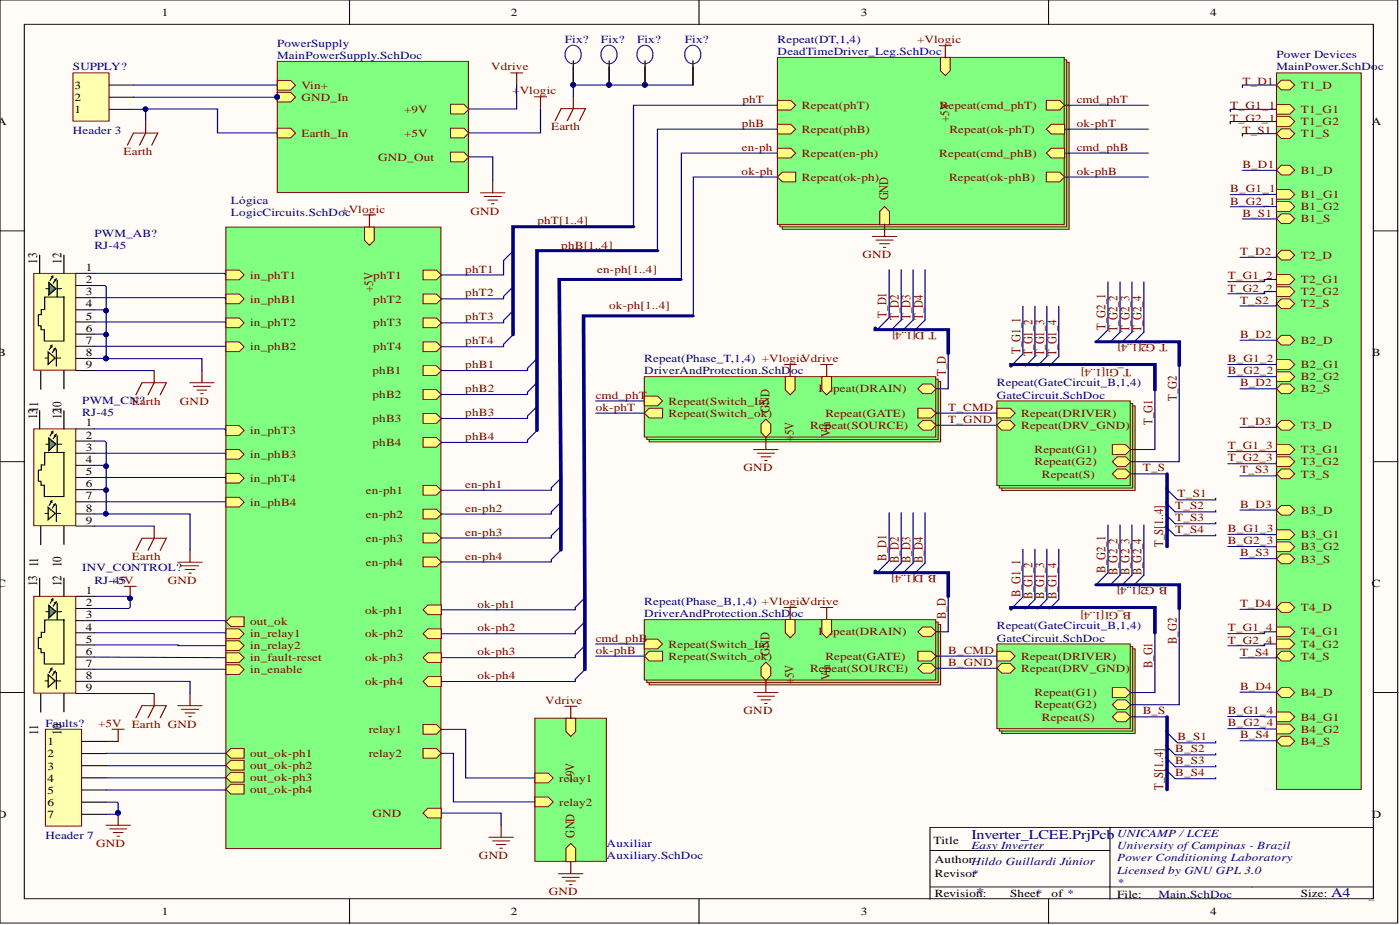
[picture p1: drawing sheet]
<svg xmlns="http://www.w3.org/2000/svg" width="292mm" height="193mm" viewBox="0 0 292 193" stroke-linecap="round" stroke-linejoin="round" font-family="sans-serif">
<defs><g id="words">
<g font-size="2.8" fill="#000080">
<text x="202.7" y="175.1">Inverter_LCEE.PrjPcb</text>
<text x="203.7" y="187.2">*</text>
<text x="277.7" y="187.2">A4</text>
</g>
<g font-size="2.7" fill="#800000">
<text x="198" y="25.4" transform="rotate(-90 198 25.4)">+5V</text>
<text x="185.3" y="41.8" transform="rotate(-90 185.3 41.8)">GND</text>
<text x="77.9" y="60.8" transform="rotate(-90 77.9 60.8)">+5V</text>
<text x="185" y="66.2" transform="rotate(-90 185 66.2)">T_D1</text>
<text x="187.5" y="66.7" transform="rotate(-90 187.5 66.7)">T_D2</text>
<text x="190" y="66.7" transform="rotate(-90 190 66.7)">T_D3</text>
<text x="192.5" y="66.7" transform="rotate(-90 192.5 66.7)">T_D4</text>
<text x="230.6" y="68.8" transform="rotate(-90 230.6 68.8)">T_G2_1</text>
<text x="233.2" y="69.3" transform="rotate(-90 233.2 69.3)">T_G2_2</text>
<text x="235.6" y="69.3" transform="rotate(-90 235.6 69.3)">T_G2_3</text>
<text x="238.2" y="69.3" transform="rotate(-90 238.2 69.3)">T_G2_4</text>
<text x="212.9" y="73.8" transform="rotate(-90 212.9 73.8)">T_G1_1</text>
<text x="215.4" y="74.4" transform="rotate(-90 215.4 74.4)">T_G1_2</text>
<text x="217.9" y="74.4" transform="rotate(-90 217.9 74.4)">T_G1_3</text>
<text x="220.4" y="74.4" transform="rotate(-90 220.4 74.4)">T_G1_4</text>
<text x="197.3" y="78.4" transform="rotate(-90 197.3 78.4)">T_D</text>
<text x="245.5" y="83.6" transform="rotate(-90 245.5 83.6)">T_G2</text>
<text x="160.6" y="86.2" transform="rotate(-90 160.6 86.2)">GND</text>
<text x="240.5" y="88.7" transform="rotate(-90 240.5 88.7)">T_G1</text>
<text x="165.6" y="92" transform="rotate(-90 165.6 92)">+</text>
<text x="165.6" y="90.7" transform="rotate(-90 165.6 90.7)">5V</text>
<text x="173.2" y="91.2" transform="rotate(-90 173.2 91.2)">Vin</text>
<text x="185" y="116.9" transform="rotate(-90 185 116.9)">B_D1</text>
<text x="187.5" y="117.4" transform="rotate(-90 187.5 117.4)">B_D2</text>
<text x="190" y="117.4" transform="rotate(-90 190 117.4)">B_D3</text>
<text x="192.5" y="117.4" transform="rotate(-90 192.5 117.4)">B_D4</text>
<text x="230.6" y="119.5" transform="rotate(-90 230.6 119.5)">B_G2_1</text>
<text x="233.2" y="120" transform="rotate(-90 233.2 120)">B_G2_2</text>
<text x="235.6" y="120" transform="rotate(-90 235.6 120)">B_G2_3</text>
<text x="238.2" y="120" transform="rotate(-90 238.2 120)">B_G2_4</text>
<text x="242.7" y="114.1" transform="rotate(-90 242.7 114.1)">T_S[1..4]</text>
<text x="212.9" y="124.5" transform="rotate(-90 212.9 124.5)">B_G1_1</text>
<text x="215.4" y="125" transform="rotate(-90 215.4 125)">B_G1_2</text>
<text x="217.9" y="125" transform="rotate(-90 217.9 125)">B_G1_3</text>
<text x="220.4" y="125" transform="rotate(-90 220.4 125)">B_G1_4</text>
<text x="197.3" y="129.1" transform="rotate(-90 197.3 129.1)">B_D</text>
<text x="160.6" y="136.9" transform="rotate(-90 160.6 136.9)">GND</text>
<text x="245.5" y="134.3" transform="rotate(-90 245.5 134.3)">B_G2</text>
<text x="165.6" y="142.7" transform="rotate(-90 165.6 142.7)">+</text>
<text x="165.6" y="141.4" transform="rotate(-90 165.6 141.4)">5V</text>
<text x="173.2" y="141.9" transform="rotate(-90 173.2 141.9)">Vin</text>
<text x="240.5" y="139.4" transform="rotate(-90 240.5 139.4)">B_G1</text>
<text x="119.9" y="163.3" transform="rotate(-90 119.9 163.3)">+9V</text>
<text x="242.7" y="164.8" transform="rotate(-90 242.7 164.8)">T_S[1..4]</text>
<text x="119.9" y="174.7" transform="rotate(-90 119.9 174.7)">GND</text>
</g>
<g font-size="2.7">
<text x="7.8" y="55" transform="rotate(-90 7.8 55)">13</text>
<text x="12.9" y="55" transform="rotate(-90 12.9 55)">12</text>
<text x="7.8" y="87.4" transform="rotate(-90 7.8 87.4)">1311</text>
<text x="12.9" y="87.4" transform="rotate(-90 12.9 87.4)">1210</text>
<text x="7.9" y="118.4" transform="rotate(-90 7.9 118.4)">11</text>
<text x="12.9" y="118.4" transform="rotate(-90 12.9 118.4)">10</text>
<text x="7.8" y="122.3" transform="rotate(-90 7.8 122.3)">13</text>
<text x="12.9" y="122.3" transform="rotate(-90 12.9 122.3)">12</text>
<text x="7.9" y="153.3" transform="rotate(-90 7.9 153.3)">11</text>
<text x="12.9" y="153.3" transform="rotate(-90 12.9 153.3)">10</text>
</g>
<g font-size="2.3">
<text x="33.7" y="3.3">1</text>
<text x="106.6" y="3.3">2</text>
<text x="179.6" y="3.3">3</text>
<text x="252.5" y="3.3">4</text>
<text x="15.6" y="23.6">1</text>
<text x="15.6" y="21">2</text>
<text x="15.6" y="18.5">3</text>
<text x="-.4" y="26.1">A</text>
<text x="286.2" y="26.1">A</text>
<text x="17.9" y="56.5">1</text>
<text x="17.9" y="59.1">2</text>
<text x="17.9" y="61.6">3</text>
<text x="17.9" y="64.1">4</text>
<text x="17.9" y="66.7">5</text>
<text x="17.9" y="69.2">6</text>
<text x="17.9" y="71.7">7</text>
<text x="-.4" y="74.3">B</text>
<text x="17.9" y="74.3">8</text>
<text x="17.9" y="76.8">9</text>
<text x="286.2" y="74.3">B</text>
<text x="17.9" y="89">1</text>
<text x="17.9" y="91.5">2</text>
<text x="17.9" y="94">3</text>
<text x="17.9" y="96.6">4</text>
<text x="17.9" y="99.1">5</text>
<text x="17.9" y="101.6">6</text>
<text x="17.9" y="104.2">7</text>
<text x="17.9" y="106.7">8</text>
<text x="17.9" y="109.2">9</text>
<text x="-.4" y="122.4">C</text>
<text x="17.9" y="123.9">1</text>
<text x="286.2" y="122.4">C</text>
<text x="17.9" y="126.5">2</text>
<text x="17.9" y="129">3</text>
<text x="17.9" y="131.6">4</text>
<text x="17.9" y="134.1">5</text>
<text x="17.9" y="136.6">6</text>
<text x="17.9" y="139.2">7</text>
<text x="17.9" y="141.7">8</text>
<text x="17.9" y="144.2">9</text>
<text x="9.9" y="155.5">1</text>
<text x="9.9" y="158">2</text>
<text x="9.9" y="160.5">3</text>
<text x="9.9" y="163.1">4</text>
<text x="9.9" y="165.6">5</text>
<text x="-.4" y="170.6">D</text>
<text x="9.9" y="168.1">6</text>
<text x="9.9" y="170.7">7</text>
<text x="286.2" y="170.6">D</text>
<text x="194.8" y="176.2">Title</text>
<text x="195.1" y="180">AuthorHildo Guillardi Júnior</text>
<text x="195.1" y="183">Reviso*</text>
<text x="202.9" y="183">r</text>
<text x="33.7" y="190.9">1</text>
<text x="106.6" y="190.9">2</text>
<text x="179.6" y="190.9">3</text>
<text x="195.1" y="187.1">Revision:</text>
<text x="210.8" y="187.1">Sheet*</text>
<text x="219.4" y="187.1">of *</text>
<text x="233.1" y="187.3">File:</text>
<text x="252.5" y="190.9">4</text>
<text x="271.4" y="187.1">Size:</text>
</g>
<g font-size="2.3" fill="#000080">
<text x="57.8" y="9.8">PowerSupply</text>
<text x="117.9" y="9">Fix?</text>
<text x="125.4" y="9">Fix?</text>
<text x="132.9" y="9">Fix?</text>
<text x="142.9" y="9">Fix?</text>
<text x="162.2" y="9">Repeat(DT,1,4)</text>
<text x="162.2" y="11.5">DeadTimeDriver_Leg.SchDoc</text>
<text x="15.2" y="14.7">SUPPLY?</text>
<text x="57.8" y="12.3">MainPowerSupply.SchDoc</text>
<text x="266.3" y="12.2">Power Devices</text>
<text x="266.3" y="14.7">MainPower.SchDoc</text>
<text x="15.2" y="27.9">Header 3</text>
<text x="48.2" y="42.6">Lógica</text>
<text x="48.2" y="45.1">LogicCircuits.SchDoc</text>
<text x="19.7" y="51.9">RJ-45</text>
<text x="19.7" y="49.3">PWM_AB?</text>
<text x="134.4" y="75.5">Repeat(Phase_T,1,4) +VlogicVdrive</text>
<text x="134.4" y="78.1">DriverAndProtection.SchD</text>
<text x="165" y="78.1">oc</text>
<text x="208" y="80.6">Repeat(GateCircuit_B,1,4)</text>
<text x="208" y="83.1">GateCircuit.SchDoc</text>
<text x="17.2" y="86.9">RJ-45</text>
<text x="17.2" y="84.3">PWM_CN?</text>
<text x="17.2" y="119.2">INV_CONTROL?</text>
<text x="19.7" y="121.8">RJ-45</text>
<text x="134.4" y="126.2">Repeat(Phase_B,1,4) +VlogicVdrive</text>
<text x="134.4" y="128.8">DriverAndProtection.SchD</text>
<text x="165" y="128.8">oc</text>
<text x="208" y="131.3">Repeat(GateCircuit_B,1,4)</text>
<text x="208" y="133.8">GateCircuit.SchDoc</text>
<text x="9.5" y="151.7">Faults?</text>
<text x="9.5" y="175">Header 7</text>
<text x="126.6" y="176.8">Auxiliar</text>
<text x="126.6" y="179.3">Auxiliary.SchDoc</text>
<text x="202.7" y="177.2">Easy Inverter</text>
<text x="233.1" y="174.6">UNICAMP /LCEE</text>
<text x="233.1" y="177.2">University ofCampinas - Brazil</text>
<text x="233.1" y="179.7">Power Conditioning Laboratory</text>
<text x="233.1" y="182.2">Licensed by GNU GPL 3.0</text>
<text x="233.1" y="184.8">*</text>
<text x="241.7" y="187.3">Main.SchDoc</text>
</g>
<g font-size="2.3" fill="#800000">
<text x="191.3" y="9">+Vlogic</text>
<text x="102.5" y="14.7">Vdrive</text>
<text x="259.2" y="17.7">T_D1</text>
<text x="62.9" y="21">GND_In</text>
<text x="62.9" y="18.6">Vin+</text>
<text x="84.3" y="23.6">+9V</text>
<text x="106.9" y="19.7">+Vlogic</text>
<text x="154.9" y="21.5">phT</text>
<text x="167.3" y="22.7">Repeat(phT)</text>
<text x="196.1" y="22.7">Repeat(cmd_phT)</text>
<text x="224.6" y="21.5">cmd_phT</text>
<text x="256.7" y="22.8">T_G1_1</text>
<text x="271.4" y="18.5">T1_D</text>
<text x="271.4" y="23.6">T1_G1</text>
<text x="62.9" y="28.6">Earth_In</text>
<text x="84.3" y="28.6">+5V</text>
<text x="115" y="27.2">Earth</text>
<text x="154.8" y="26.4">phB</text>
<text x="167.3" y="27.7">Repeat(phB)</text>
<text x="198.1" y="27.7">Repeat(ok-phT)</text>
<text x="224.6" y="26.4">ok-phT</text>
<text x="256.7" y="25.3">T_G2_1</text>
<text x="259.2" y="27.9">T_S1</text>
<text x="271.4" y="28.6">T1_S</text>
<text x="271.4" y="26.1">T1_G2</text>
<text x="25.8" y="32.4">Earth</text>
<text x="78.9" y="33.5">GND_Out</text>
<text x="154.8" y="31.4">en-ph</text>
<text x="167.3" y="32.7">Repeat(en-ph)</text>
<text x="196" y="32.7">Repeat(cmd_phB)</text>
<text x="224.6" y="31.4">cmd_phB</text>
<text x="259.2" y="35.1">B_D1</text>
<text x="154.7" y="36.4">ok-ph</text>
<text x="167.3" y="37.7">Repeat(ok-ph)</text>
<text x="198" y="37.7">Repeat(ok-phB)</text>
<text x="224.6" y="36.4">ok-phB</text>
<text x="256.7" y="40.1">B_G1_1</text>
<text x="271.4" y="36.2">B1_D</text>
<text x="271.4" y="41.3">B1_G1</text>
<text x="71.2" y="44.4">+Vlogic</text>
<text x="98.2" y="44.8">GND</text>
<text x="112.1" y="46.8">phT[1..4]</text>
<text x="256.7" y="42.7">B_G2_1</text>
<text x="259.2" y="45.2">B_S1</text>
<text x="271.4" y="46.4">B1_S</text>
<text x="271.4" y="43.9">B1_G2</text>
<text x="117.1" y="51.9">phB[1..4]</text>
<text x="179.9" y="53.9">GND</text>
<text x="258.7" y="53.2">T_D2</text>
<text x="271.4" y="54">T2_D</text>
<text x="52.2" y="58.1">in_phT1</text>
<text x="77.9" y="58.1">phT1</text>
<text x="97.1" y="56.9">phT1</text>
<text x="124.6" y="56.9">en-ph[1..4]</text>
<text x="256.2" y="58.3">T_G1_2</text>
<text x="271.4" y="59.1">T2_G1</text>
<text x="52.2" y="63.1">in_phB1</text>
<text x="77.9" y="63.1">phT2</text>
<text x="97.1" y="61.8">phT2</text>
<text x="127.1" y="64.4">ok-ph[1..4]</text>
<text x="256.2" y="60.8">T_G2_2</text>
<text x="258.7" y="63.4">T_S2</text>
<text x="271.4" y="64.1">T2_S</text>
<text x="271.4" y="61.6">T2_G2</text>
<text x="52.2" y="68.1">in_phT2</text>
<text x="77.9" y="68.1">phT3</text>
<text x="97.1" y="66.8">phT3</text>
<text x="97.1" y="71.8">phT4</text>
<text x="195.4" y="69.3" transform="rotate(-180 195.4 69.3)">T_D[1..4]</text>
<text x="243.6" y="71.8" transform="rotate(-180 243.6 71.8)">T_G2[1..4]</text>
<text x="258.7" y="70.5">B_D2</text>
<text x="271.4" y="71.7">B2_D</text>
<text x="52.2" y="73.1">in_phB2</text>
<text x="77.9" y="73.1">phT4</text>
<text x="97.1" y="76.8">phB1</text>
<text x="236" y="76.9" transform="rotate(-180 236 76.9)">T_G1[1..4]</text>
<text x="256.2" y="75.5">B_G1_2</text>
<text x="271.4" y="76.8">B2_G1</text>
<text x="77.7" y="78.1">phB1</text>
<text x="77.7" y="83.1">phB2</text>
<text x="97.1" y="81.8">phB2</text>
<text x="124.3" y="83.1">cmd_phT</text>
<text x="170.8" y="81.9">Repeat(DRAIN)</text>
<text x="256.2" y="78.1">B_G2_2</text>
<text x="258.7" y="80.6">B_D2</text>
<text x="271.4" y="81.9">B2_S</text>
<text x="271.4" y="79.3">B2_G2</text>
<text x="27.5" y="84.4">Earth</text>
<text x="37.5" y="84.4">GND</text>
<text x="77.7" y="88">phB3</text>
<text x="97.1" y="86.8">phB3</text>
<text x="124.3" y="85.7">ok-phT</text>
<text x="139.5" y="84.4">Repeat(Switch_In)</text>
<text x="139.5" y="86.9">Repeat(Switch_ok)</text>
<text x="169" y="89.5">Repeat(SOURCE)</text>
<text x="172.2" y="86.9">Repeat(GATE)</text>
<text x="197.8" y="88.2">T_GND</text>
<text x="197.8" y="85.7">T_CMD</text>
<text x="213.1" y="86.9">Repeat(DRIVER)</text>
<text x="213.1" y="89.5">Repeat(DRV_GND)</text>
<text x="258.7" y="88.6">T_D3</text>
<text x="271.4" y="89.5">T3_D</text>
<text x="52.2" y="90.6">in_phT3</text>
<text x="52.2" y="95.6">in_phB3</text>
<text x="77.7" y="93">phB4</text>
<text x="97.1" y="91.8">phB4</text>
<text x="215.9" y="94.5">Repeat(G1)</text>
<text x="256.2" y="93.7">T_G1_3</text>
<text x="271.4" y="94.5">T3_G1</text>
<text x="52.2" y="100.5">in_phT4</text>
<text x="97.1" y="101.8">en-ph1</text>
<text x="155.1" y="98.3">GND</text>
<text x="215.9" y="97.1">Repeat(G2)</text>
<text x="217.4" y="99.6">Repeat(S)</text>
<text x="238.4" y="98.3">T_S</text>
<text x="256.2" y="96.2">T_G2_3</text>
<text x="258.7" y="98.8">T_S3</text>
<text x="271.4" y="99.6">T3_S</text>
<text x="271.4" y="97.1">T3_G2</text>
<text x="52.2" y="105.5">in_phB4</text>
<text x="76.3" y="103.1">en-ph1</text>
<text x="97.1" y="106.8">en-ph2</text>
<text x="245.2" y="106.3">T_S2</text>
<text x="245.7" y="103.8">T_S1</text>
<text x="258.7" y="106">B_D3</text>
<text x="271.4" y="107.2">B3_D</text>
<text x="76.3" y="108.1">en-ph2</text>
<text x="76.3" y="113">en-ph3</text>
<text x="97.1" y="111.8">en-ph3</text>
<text x="245.2" y="108.7">T_S3</text>
<text x="245.2" y="111.3">T_S4</text>
<text x="256.2" y="111">B_G1_3</text>
<text x="256.2" y="113.6">B_G2_3</text>
<text x="271.4" y="112.3">B3_G1</text>
<text x="27.5" y="116.9">Earth</text>
<text x="76.3" y="118">en-ph4</text>
<text x="97.1" y="116.8">en-ph4</text>
<text x="195.4" y="120" transform="rotate(-180 195.4 120)">B_D[1..4]</text>
<text x="258.7" y="116.1">B_S3</text>
<text x="271.4" y="117.4">B3_S</text>
<text x="271.4" y="114.8">B3_G2</text>
<text x="23" y="121.8">+5V</text>
<text x="35" y="121.8">GND</text>
<text x="243.6" y="122.5" transform="rotate(-180 243.6 122.5)">B_G2[1..4]</text>
<text x="52.2" y="130.5">out_ok</text>
<text x="76.2" y="128">ok-ph1</text>
<text x="99.6" y="126.7">ok-ph1</text>
<text x="99.6" y="131.7">ok-ph2</text>
<text x="236" y="127.6" transform="rotate(-180 236 127.6)">B_G1[1..4]</text>
<text x="256.2" y="131.7">T_G1_4</text>
<text x="258.7" y="126.7">T_D4</text>
<text x="271.4" y="127.5">T4_D</text>
<text x="52.2" y="138">in_fault-reset</text>
<text x="52.2" y="133">in_relay1</text>
<text x="52.2" y="135.4">in_relay2</text>
<text x="76.2" y="133">ok-ph2</text>
<text x="76.2" y="138">ok-ph3</text>
<text x="99.6" y="136.7">ok-ph3</text>
<text x="124.3" y="136.4">ok-phB</text>
<text x="124.3" y="133.8">cmd_phB</text>
<text x="139.5" y="135.1">Repeat(Switch_In)</text>
<text x="139.5" y="137.6">Repeat(Switch_ok)</text>
<text x="170.8" y="132.6">Repeat(DRAIN)</text>
<text x="172.2" y="137.6">Repeat(GATE)</text>
<text x="197.8" y="136.4">B_CMD</text>
<text x="213.1" y="137.6">Repeat(DRIVER)</text>
<text x="256.2" y="134.3">T_G2_4</text>
<text x="258.7" y="136.8">T_S4</text>
<text x="271.4" y="137.6">T4_S</text>
<text x="271.4" y="132.6">T4_G1</text>
<text x="271.4" y="135.1">T4_G2</text>
<text x="52.2" y="140.4">in_enable</text>
<text x="76.2" y="143">ok-ph4</text>
<text x="99.6" y="141.7">ok-ph4</text>
<text x="169" y="140.2">Repeat(SOURCE)</text>
<text x="197.8" y="138.9">B_GND</text>
<text x="213.1" y="140.2">Repeat(DRV_GND)</text>
<text x="258.7" y="143.9">B_D4</text>
<text x="113.7" y="146.8">Vdrive</text>
<text x="155.1" y="149">GND</text>
<text x="215.9" y="147.8">Repeat(G2)</text>
<text x="215.9" y="145.2">Repeat(G1)</text>
<text x="238.4" y="149">B_S</text>
<text x="256.2" y="149">B_G1_4</text>
<text x="271.4" y="145.2">B4_D</text>
<text x="20.5" y="151.7">+5V</text>
<text x="27.5" y="151.8">Earth GND</text>
<text x="76.9" y="152.9">relay1</text>
<text x="217.4" y="150.3">Repeat(S)</text>
<text x="245.7" y="154.4">B_S1</text>
<text x="256.2" y="151.5">B_G2_4</text>
<text x="258.7" y="154">B_S4</text>
<text x="271.4" y="155.4">B4_S</text>
<text x="271.4" y="150.3">B4_G1</text>
<text x="271.4" y="152.8">B4_G2</text>
<text x="52.2" y="157.9">out_ok-ph1</text>
<text x="52.2" y="160.4">out_ok-ph2</text>
<text x="76.9" y="157.9">relay2</text>
<text x="245.2" y="157">B_S2</text>
<text x="245.2" y="159.4">B_S3</text>
<text x="245.2" y="162">B_S4</text>
<text x="52.2" y="162.9">out_ok-ph3</text>
<text x="52.2" y="165.4">out_ok-ph4</text>
<text x="116.7" y="163.1">relay1</text>
<text x="77.7" y="170.4">GND</text>
<text x="116.7" y="168.1">relay2</text>
<text x="20" y="176.8">GND</text>
<text x="99.9" y="179.2">GND</text>
<text x="114.5" y="186.8">GND</text>
</g>
<text font-size=".4" x="285.6" y="188">HGJr</text>
</g></defs>
<g fill="#fffcf8" stroke="#000" stroke-width=".21">
<path d="M0 0h291.6v192.6h-291.6z"/>
<path d="M5.1 5.1h281.4v182.4h-281.4z"/>
</g>
<g fill="none" stroke="#000" stroke-width=".21">
<path d="M72.9 0v5.1M145.8 0v5.1M218.8 0v5.1M0 48.2h5.1M286.6 48.2h5.1M0 96.3h5.1M286.6 96.3h5.1M0 144.5h5.1M286.6 144.5h5.1M194 177.4h37.6M231.6 172.6v15M286.6 172.6h-92.6v15"/>
<path d="M72.9 187.6v5M145.8 187.6v5M194 185h92.6M218.8 187.6v5"/>
</g>
<path d="M266.3 15.2h17.7v149.5h-17.7z" fill="#80ff80" stroke="#800000" stroke-width=".21"/>
<path d="M266.3 17.7l1-1h1.8l1 1-1 1.1h-1.8z" fill-rule="evenodd" fill="#ffff80"/>
<path d="M266.3 17.7l1-1h1.8l1 1-1 1.1h-1.8z" fill="none" stroke="#800000" stroke-width=".21"/>
<path d="M266.3 27.9l1-1h1.8l1 1-1 1h-1.8z" fill-rule="evenodd" fill="#ffff80"/>
<path d="M266.3 27.9l1-1h1.8l1 1-1 1h-1.8z" fill="none" stroke="#800000" stroke-width=".21"/>
<path d="M266.3 21.8h2.8l1 1-1 1h-2.8z" fill-rule="evenodd" fill="#ffff80"/>
<path d="M266.3 21.8h2.8l1 1-1 1h-2.8z" fill="none" stroke="#800000" stroke-width=".21"/>
<path d="M266.3 24.3h2.8l1 1-1 1.1h-2.8z" fill-rule="evenodd" fill="#ffff80"/>
<path d="M266.3 24.3h2.8l1 1-1 1.1h-2.8z" fill="none" stroke="#800000" stroke-width=".21"/>
<path d="M266.3 35.5l1-1h1.8l1 1-1 1h-1.8z" fill-rule="evenodd" fill="#ffff80"/>
<path d="M266.3 35.5l1-1h1.8l1 1-1 1h-1.8z" fill="none" stroke="#800000" stroke-width=".21"/>
<path d="M266.3 45.6l1-1h1.8l1 1-1 1h-1.8z" fill-rule="evenodd" fill="#ffff80"/>
<path d="M266.3 45.6l1-1h1.8l1 1-1 1h-1.8z" fill="none" stroke="#800000" stroke-width=".21"/>
<path d="M266.3 39.5h2.8l1 1.1-1 1h-2.8z" fill-rule="evenodd" fill="#ffff80"/>
<path d="M266.3 39.5h2.8l1 1.1-1 1h-2.8z" fill="none" stroke="#800000" stroke-width=".21"/>
<path d="M266.3 42.1h2.8l1 1-1 1h-2.8z" fill-rule="evenodd" fill="#ffff80"/>
<path d="M266.3 42.1h2.8l1 1-1 1h-2.8z" fill="none" stroke="#800000" stroke-width=".21"/>
<path d="M266.3 53.2l1-1h1.8l1 1-1 1h-1.8z" fill-rule="evenodd" fill="#ffff80"/>
<path d="M266.3 53.2l1-1h1.8l1 1-1 1h-1.8z" fill="none" stroke="#800000" stroke-width=".21"/>
<path d="M266.3 63.4l1-1h1.8l1 1-1 1h-1.8z" fill-rule="evenodd" fill="#ffff80"/>
<path d="M266.3 63.4l1-1h1.8l1 1-1 1h-1.8z" fill="none" stroke="#800000" stroke-width=".21"/>
<path d="M266.3 57.3h2.8l1 1-1 1h-2.8z" fill-rule="evenodd" fill="#ffff80"/>
<path d="M266.3 57.3h2.8l1 1-1 1h-2.8z" fill="none" stroke="#800000" stroke-width=".21"/>
<path d="M266.3 59.8h2.8l1 1-1 1h-2.8z" fill-rule="evenodd" fill="#ffff80"/>
<path d="M266.3 59.8h2.8l1 1-1 1h-2.8z" fill="none" stroke="#800000" stroke-width=".21"/>
<path d="M266.3 71l1-1h1.8l1 1-1 1h-1.8z" fill-rule="evenodd" fill="#ffff80"/>
<path d="M266.3 71l1-1h1.8l1 1-1 1h-1.8z" fill="none" stroke="#800000" stroke-width=".21"/>
<path d="M266.3 81.1l1-1h1.8l1 1-1 1h-1.8z" fill-rule="evenodd" fill="#ffff80"/>
<path d="M266.3 81.1l1-1h1.8l1 1-1 1h-1.8z" fill="none" stroke="#800000" stroke-width=".21"/>
<path d="M266.3 75h2.8l1 1-1 1.1h-2.8z" fill-rule="evenodd" fill="#ffff80"/>
<path d="M266.3 75h2.8l1 1-1 1.1h-2.8z" fill="none" stroke="#800000" stroke-width=".21"/>
<path d="M266.3 77.6h2.8l1 1-1 1h-2.8z" fill-rule="evenodd" fill="#ffff80"/>
<path d="M266.3 77.6h2.8l1 1-1 1h-2.8z" fill="none" stroke="#800000" stroke-width=".21"/>
<path d="M266.3 88.7l1-1h1.8l1 1-1 1h-1.8z" fill-rule="evenodd" fill="#ffff80"/>
<path d="M266.3 88.7l1-1h1.8l1 1-1 1h-1.8z" fill="none" stroke="#800000" stroke-width=".21"/>
<path d="M266.3 98.9l1-1.1h1.8l1 1.1-1 1h-1.8z" fill-rule="evenodd" fill="#ffff80"/>
<path d="M266.3 98.9l1-1.1h1.8l1 1.1-1 1h-1.8z" fill="none" stroke="#800000" stroke-width=".21"/>
<path d="M266.3 92.8h2.8l1 1-1 1h-2.8z" fill-rule="evenodd" fill="#ffff80"/>
<path d="M266.3 92.8h2.8l1 1-1 1h-2.8z" fill="none" stroke="#800000" stroke-width=".21"/>
<path d="M266.3 95.3h2.8l1 1-1 1h-2.8z" fill-rule="evenodd" fill="#ffff80"/>
<path d="M266.3 95.3h2.8l1 1-1 1h-2.8z" fill="none" stroke="#800000" stroke-width=".21"/>
<path d="M266.3 106.5l1-1.1h1.8l1 1.1-1 1h-1.8z" fill-rule="evenodd" fill="#ffff80"/>
<path d="M266.3 106.5l1-1.1h1.8l1 1.1-1 1h-1.8z" fill="none" stroke="#800000" stroke-width=".21"/>
<path d="M266.3 116.6l1-1h1.8l1 1-1 1h-1.8z" fill-rule="evenodd" fill="#ffff80"/>
<path d="M266.3 116.6l1-1h1.8l1 1-1 1h-1.8z" fill="none" stroke="#800000" stroke-width=".21"/>
<path d="M266.3 110.5h2.8l1 1-1 1h-2.8z" fill-rule="evenodd" fill="#ffff80"/>
<path d="M266.3 110.5h2.8l1 1-1 1h-2.8z" fill="none" stroke="#800000" stroke-width=".21"/>
<path d="M266.3 113h2.8l1 1.1-1 1h-2.8z" fill-rule="evenodd" fill="#ffff80"/>
<path d="M266.3 113h2.8l1 1.1-1 1h-2.8z" fill="none" stroke="#800000" stroke-width=".21"/>
<path d="M266.3 126.7l1-1h1.8l1 1-1 1h-1.8z" fill-rule="evenodd" fill="#ffff80"/>
<path d="M266.3 126.7l1-1h1.8l1 1-1 1h-1.8z" fill="none" stroke="#800000" stroke-width=".21"/>
<path d="M266.3 136.9l1-1h1.8l1 1-1 1h-1.8z" fill-rule="evenodd" fill="#ffff80"/>
<path d="M266.3 136.9l1-1h1.8l1 1-1 1h-1.8z" fill="none" stroke="#800000" stroke-width=".21"/>
<path d="M266.3 130.8h2.8l1 1-1 1h-2.8z" fill-rule="evenodd" fill="#ffff80"/>
<path d="M266.3 130.8h2.8l1 1-1 1h-2.8z" fill="none" stroke="#800000" stroke-width=".21"/>
<path d="M266.3 133.3h2.8l1 1-1 1.1h-2.8z" fill-rule="evenodd" fill="#ffff80"/>
<path d="M266.3 133.3h2.8l1 1-1 1.1h-2.8z" fill="none" stroke="#800000" stroke-width=".21"/>
<path d="M266.3 144.5l1-1h1.8l1 1-1 1h-1.8z" fill-rule="evenodd" fill="#ffff80"/>
<path d="M266.3 144.5l1-1h1.8l1 1-1 1h-1.8z" fill="none" stroke="#800000" stroke-width=".21"/>
<path d="M266.3 154.6l1-1h1.8l1 1-1 1h-1.8z" fill-rule="evenodd" fill="#ffff80"/>
<path d="M266.3 154.6l1-1h1.8l1 1-1 1h-1.8z" fill="none" stroke="#800000" stroke-width=".21"/>
<path d="M266.3 148.5h2.8l1 1-1 1.1h-2.8z" fill-rule="evenodd" fill="#ffff80"/>
<path d="M266.3 148.5h2.8l1 1-1 1.1h-2.8z" fill="none" stroke="#800000" stroke-width=".21"/>
<path d="M266.3 151.1h2.8l1 1-1 1h-2.8z" fill-rule="evenodd" fill="#ffff80"/>
<path d="M266.3 151.1h2.8l1 1-1 1h-2.8z" fill="none" stroke="#800000" stroke-width=".21"/>
<g fill="#80ff80" stroke="#800000" stroke-width=".21">
<path d="M135.4 79.6h60.8v12.6h-60.8z"/>
<path d="M134.9 79.1h60.8v12.6h-60.8z"/>
<path d="M134.4 78.6h60.8v12.6h-60.8z"/>
</g>
<path d="M191.5 88.7l1-1h1.8l1 1-1 1h-1.8z" fill-rule="evenodd" fill="#ffff80"/>
<path d="M191.5 88.7l1-1h1.8l1 1-1 1h-1.8z" fill="none" stroke="#800000" stroke-width=".21"/>
<path d="M191.5 81.1l1-1h1.8l1 1-1 1h-1.8z" fill-rule="evenodd" fill="#ffff80"/>
<path d="M191.5 81.1l1-1h1.8l1 1-1 1h-1.8z" fill="none" stroke="#800000" stroke-width=".21"/>
<path d="M191.5 85.2h2.8l1 1-1 1h-2.8z" fill-rule="evenodd" fill="#ffff80"/>
<path d="M191.5 85.2h2.8l1 1-1 1h-2.8z" fill="none" stroke="#800000" stroke-width=".21"/>
<path d="M134.4 82.6h2.8l1 1-1 1.1h-2.8z" fill-rule="evenodd" fill="#ffff80"/>
<path d="M134.4 82.6h2.8l1 1-1 1.1h-2.8z" fill="none" stroke="#800000" stroke-width=".21"/>
<path d="M134.4 86.2l1-1h2.8v2h-2.8z" fill-rule="evenodd" fill="#ffff80"/>
<path d="M134.4 86.2l1-1h2.8v2h-2.8z" fill="none" stroke="#800000" stroke-width=".21"/>
<path d="M163.9 78.6h2v2.8l-1 1-1-1z" fill-rule="evenodd" fill="#ffff80"/>
<path d="M163.9 78.6h2v2.8l-1 1-1-1z" fill="none" stroke="#800000" stroke-width=".21"/>
<path d="M171.5 78.6h2v2.8l-1 1-1-1z" fill-rule="evenodd" fill="#ffff80"/>
<path d="M171.5 78.6h2v2.8l-1 1-1-1z" fill="none" stroke="#800000" stroke-width=".21"/>
<path d="M158.8 88.5l1-1.1 1 1.1v1.7l-1 1-1-1z" fill-rule="evenodd" fill="#ffff80"/>
<path d="M158.8 88.5l1-1.1 1 1.1v1.7l-1 1-1-1z" fill="none" stroke="#800000" stroke-width=".21"/>
<path d="M47.1 47.4h44.9v129.6h-44.9z" fill="#80ff80" stroke="#800000" stroke-width=".21"/>
<path d="M76.1 47.4h2v2.8l-1 1-1-1z" fill-rule="evenodd" fill="#ffff80"/>
<path d="M76.1 47.4h2v2.8l-1 1-1-1z" fill="none" stroke="#800000" stroke-width=".21"/>
<path d="M88.3 169.6l1-1h2.8v2h-2.8z" fill-rule="evenodd" fill="#ffff80"/>
<path d="M88.3 169.6l1-1h2.8v2h-2.8z" fill="none" stroke="#800000" stroke-width=".21"/>
<path d="M47.1 157.2l1-1.1h2.8v2.1h-2.8z" fill-rule="evenodd" fill="#ffff80"/>
<path d="M47.1 157.2l1-1.1h2.8v2.1h-2.8z" fill="none" stroke="#800000" stroke-width=".21"/>
<path d="M47.1 159.6l1-1h2.8v2h-2.8z" fill-rule="evenodd" fill="#ffff80"/>
<path d="M47.1 159.6l1-1h2.8v2h-2.8z" fill="none" stroke="#800000" stroke-width=".21"/>
<path d="M88.3 127.2l1-1h2.8v2h-2.8z" fill-rule="evenodd" fill="#ffff80"/>
<path d="M88.3 127.2l1-1h2.8v2h-2.8z" fill="none" stroke="#800000" stroke-width=".21"/>
<path d="M47.1 162.1l1-1h2.8v2.1h-2.8z" fill-rule="evenodd" fill="#ffff80"/>
<path d="M47.1 162.1l1-1h2.8v2.1h-2.8z" fill="none" stroke="#800000" stroke-width=".21"/>
<path d="M47.1 164.6l1-1h2.8v2h-2.8z" fill-rule="evenodd" fill="#ffff80"/>
<path d="M47.1 164.6l1-1h2.8v2h-2.8z" fill="none" stroke="#800000" stroke-width=".21"/>
<path d="M88.3 101.3h2.8l1 1-1 1h-2.8z" fill-rule="evenodd" fill="#ffff80"/>
<path d="M88.3 101.3h2.8l1 1-1 1h-2.8z" fill="none" stroke="#800000" stroke-width=".21"/>
<path d="M88.3 106.2h2.8l1 1-1 1.1h-2.8z" fill-rule="evenodd" fill="#ffff80"/>
<path d="M88.3 106.2h2.8l1 1-1 1.1h-2.8z" fill="none" stroke="#800000" stroke-width=".21"/>
<path d="M88.3 111.2h2.8l1 1-1 1.1h-2.8z" fill-rule="evenodd" fill="#ffff80"/>
<path d="M88.3 111.2h2.8l1 1-1 1.1h-2.8z" fill="none" stroke="#800000" stroke-width=".21"/>
<path d="M88.3 116.2h2.8l1 1-1 1h-2.8z" fill-rule="evenodd" fill="#ffff80"/>
<path d="M88.3 116.2h2.8l1 1-1 1h-2.8z" fill="none" stroke="#800000" stroke-width=".21"/>
<path d="M47.1 138.7h2.8l1 1-1 1h-2.8z" fill-rule="evenodd" fill="#ffff80"/>
<path d="M47.1 138.7h2.8l1 1-1 1h-2.8z" fill="none" stroke="#800000" stroke-width=".21"/>
<path d="M47.1 136.2h2.8l1 1-1 1h-2.8z" fill-rule="evenodd" fill="#ffff80"/>
<path d="M47.1 136.2h2.8l1 1-1 1h-2.8z" fill="none" stroke="#800000" stroke-width=".21"/>
<path d="M47.1 131.2h2.8l1 1-1 1h-2.8z" fill-rule="evenodd" fill="#ffff80"/>
<path d="M47.1 131.2h2.8l1 1-1 1h-2.8z" fill="none" stroke="#800000" stroke-width=".21"/>
<path d="M88.3 151.1h2.8l1 1.1-1 1h-2.8z" fill-rule="evenodd" fill="#ffff80"/>
<path d="M88.3 151.1h2.8l1 1.1-1 1h-2.8z" fill="none" stroke="#800000" stroke-width=".21"/>
<path d="M88.3 156.1h2.8l1 1.1-1 1h-2.8z" fill-rule="evenodd" fill="#ffff80"/>
<path d="M88.3 156.1h2.8l1 1.1-1 1h-2.8z" fill="none" stroke="#800000" stroke-width=".21"/>
<path d="M47.1 129.7l1-1h2.8v2h-2.8z" fill-rule="evenodd" fill="#ffff80"/>
<path d="M47.1 129.7l1-1h2.8v2h-2.8z" fill="none" stroke="#800000" stroke-width=".21"/>
<path d="M88.3 132.2l1-1h2.8v2h-2.8z" fill-rule="evenodd" fill="#ffff80"/>
<path d="M88.3 132.2l1-1h2.8v2h-2.8z" fill="none" stroke="#800000" stroke-width=".21"/>
<path d="M88.3 137.2l1-1h2.8v2h-2.8z" fill-rule="evenodd" fill="#ffff80"/>
<path d="M88.3 137.2l1-1h2.8v2h-2.8z" fill="none" stroke="#800000" stroke-width=".21"/>
<path d="M88.3 142.2l1-1h2.8v2h-2.8z" fill-rule="evenodd" fill="#ffff80"/>
<path d="M88.3 142.2l1-1h2.8v2h-2.8z" fill="none" stroke="#800000" stroke-width=".21"/>
<path d="M88.3 76.3h2.8l1 1-1 1h-2.8z" fill-rule="evenodd" fill="#ffff80"/>
<path d="M88.3 76.3h2.8l1 1-1 1h-2.8z" fill="none" stroke="#800000" stroke-width=".21"/>
<path d="M88.3 81.3h2.8l1 1-1 1h-2.8z" fill-rule="evenodd" fill="#ffff80"/>
<path d="M88.3 81.3h2.8l1 1-1 1h-2.8z" fill="none" stroke="#800000" stroke-width=".21"/>
<path d="M88.3 56.3h2.8l1 1.1-1 1h-2.8z" fill-rule="evenodd" fill="#ffff80"/>
<path d="M88.3 56.3h2.8l1 1.1-1 1h-2.8z" fill="none" stroke="#800000" stroke-width=".21"/>
<path d="M88.3 61.3h2.8l1 1.1-1 1h-2.8z" fill-rule="evenodd" fill="#ffff80"/>
<path d="M88.3 61.3h2.8l1 1.1-1 1h-2.8z" fill="none" stroke="#800000" stroke-width=".21"/>
<path d="M88.3 66.3h2.8l1 1-1 1.1h-2.8z" fill-rule="evenodd" fill="#ffff80"/>
<path d="M88.3 66.3h2.8l1 1-1 1.1h-2.8z" fill="none" stroke="#800000" stroke-width=".21"/>
<path d="M88.3 86.3h2.8l1 1-1 1h-2.8z" fill-rule="evenodd" fill="#ffff80"/>
<path d="M88.3 86.3h2.8l1 1-1 1h-2.8z" fill="none" stroke="#800000" stroke-width=".21"/>
<path d="M88.3 71.3h2.8l1 1-1 1.1h-2.8z" fill-rule="evenodd" fill="#ffff80"/>
<path d="M88.3 71.3h2.8l1 1-1 1.1h-2.8z" fill="none" stroke="#800000" stroke-width=".21"/>
<path d="M88.3 91.3h2.8l1 1-1 1h-2.8z" fill-rule="evenodd" fill="#ffff80"/>
<path d="M88.3 91.3h2.8l1 1-1 1h-2.8z" fill="none" stroke="#800000" stroke-width=".21"/>
<path d="M47.1 56.3h2.8l1 1.1-1 1h-2.8z" fill-rule="evenodd" fill="#ffff80"/>
<path d="M47.1 56.3h2.8l1 1.1-1 1h-2.8z" fill="none" stroke="#800000" stroke-width=".21"/>
<path d="M47.1 61.3h2.8l1 1.1-1 1h-2.8z" fill-rule="evenodd" fill="#ffff80"/>
<path d="M47.1 61.3h2.8l1 1.1-1 1h-2.8z" fill="none" stroke="#800000" stroke-width=".21"/>
<path d="M47.1 66.3h2.8l1 1-1 1.1h-2.8z" fill-rule="evenodd" fill="#ffff80"/>
<path d="M47.1 66.3h2.8l1 1-1 1.1h-2.8z" fill="none" stroke="#800000" stroke-width=".21"/>
<path d="M47.1 71.3h2.8l1 1-1 1.1h-2.8z" fill-rule="evenodd" fill="#ffff80"/>
<path d="M47.1 71.3h2.8l1 1-1 1.1h-2.8z" fill="none" stroke="#800000" stroke-width=".21"/>
<path d="M47.1 98.8h2.8l1 1-1 1h-2.8z" fill-rule="evenodd" fill="#ffff80"/>
<path d="M47.1 98.8h2.8l1 1-1 1h-2.8z" fill="none" stroke="#800000" stroke-width=".21"/>
<path d="M47.1 103.7h2.8l1 1.1-1 1h-2.8z" fill-rule="evenodd" fill="#ffff80"/>
<path d="M47.1 103.7h2.8l1 1.1-1 1h-2.8z" fill="none" stroke="#800000" stroke-width=".21"/>
<path d="M47.1 88.8h2.8l1 1-1 1h-2.8z" fill-rule="evenodd" fill="#ffff80"/>
<path d="M47.1 88.8h2.8l1 1-1 1h-2.8z" fill="none" stroke="#800000" stroke-width=".21"/>
<path d="M47.1 93.8h2.8l1 1-1 1h-2.8z" fill-rule="evenodd" fill="#ffff80"/>
<path d="M47.1 93.8h2.8l1 1-1 1h-2.8z" fill="none" stroke="#800000" stroke-width=".21"/>
<path d="M47.1 133.7h2.8l1 1-1 1h-2.8z" fill-rule="evenodd" fill="#ffff80"/>
<path d="M47.1 133.7h2.8l1 1-1 1h-2.8z" fill="none" stroke="#800000" stroke-width=".21"/>
<path d="M111.6 149.8h14.9v29.9h-14.9z" fill="#80ff80" stroke="#800000" stroke-width=".21"/>
<path d="M111.6 161.3h2.8l1 1-1 1h-2.8z" fill-rule="evenodd" fill="#ffff80"/>
<path d="M111.6 161.3h2.8l1 1-1 1h-2.8z" fill="none" stroke="#800000" stroke-width=".21"/>
<path d="M111.6 166.3h2.8l1 1-1 1h-2.8z" fill-rule="evenodd" fill="#ffff80"/>
<path d="M111.6 166.3h2.8l1 1-1 1h-2.8z" fill="none" stroke="#800000" stroke-width=".21"/>
<path d="M118.1 177l1-1 1 1v2.8h-2z" fill-rule="evenodd" fill="#ffff80"/>
<path d="M118.1 177l1-1 1 1v2.8h-2z" fill="none" stroke="#800000" stroke-width=".21"/>
<path d="M118.1 149.8h2v2.8l-1 1-1-1z" fill-rule="evenodd" fill="#ffff80"/>
<path d="M118.1 149.8h2v2.8l-1 1-1-1z" fill="none" stroke="#800000" stroke-width=".21"/>
<g fill="#80ff80" stroke="#800000" stroke-width=".21">
<path d="M163.2 13h59.9v34.8h-59.9z"/>
<path d="M162.7 12.5h59.8v34.8h-59.8z"/>
<path d="M162.2 12h59.8v34.8h-59.8z"/>
</g>
<path d="M162.2 36.9l1-1h2.8v2h-2.8z" fill-rule="evenodd" fill="#ffff80"/>
<path d="M162.2 36.9l1-1h2.8v2h-2.8z" fill="none" stroke="#800000" stroke-width=".21"/>
<path d="M218.3 20.9h2.8l1 1.1-1 1h-2.8z" fill-rule="evenodd" fill="#ffff80"/>
<path d="M218.3 20.9h2.8l1 1.1-1 1h-2.8z" fill="none" stroke="#800000" stroke-width=".21"/>
<path d="M162.2 25.9h2.8l1 1-1 1.1h-2.8z" fill-rule="evenodd" fill="#ffff80"/>
<path d="M162.2 25.9h2.8l1 1-1 1.1h-2.8z" fill="none" stroke="#800000" stroke-width=".21"/>
<path d="M218.3 26.9l1-1h2.8v2.1h-2.8z" fill-rule="evenodd" fill="#ffff80"/>
<path d="M218.3 26.9l1-1h2.8v2.1h-2.8z" fill="none" stroke="#800000" stroke-width=".21"/>
<path d="M162.2 20.9h2.8l1 1.1-1 1h-2.8z" fill-rule="evenodd" fill="#ffff80"/>
<path d="M162.2 20.9h2.8l1 1.1-1 1h-2.8z" fill="none" stroke="#800000" stroke-width=".21"/>
<path d="M183.5 44.1l1.1-1 1 1v2.8h-2.1z" fill-rule="evenodd" fill="#ffff80"/>
<path d="M183.5 44.1l1.1-1 1 1v2.8h-2.1z" fill="none" stroke="#800000" stroke-width=".21"/>
<path d="M196.2 12h2.1v2.8l-1.1 1-1-1z" fill-rule="evenodd" fill="#ffff80"/>
<path d="M196.2 12h2.1v2.8l-1.1 1-1-1z" fill="none" stroke="#800000" stroke-width=".21"/>
<path d="M218.3 35.9h2.8l1 1-1 1h-2.8z" fill-rule="evenodd" fill="#ffff80"/>
<path d="M218.3 35.9h2.8l1 1-1 1h-2.8z" fill="none" stroke="#800000" stroke-width=".21"/>
<path d="M162.2 30.9h2.8l1 1-1 1.1h-2.8z" fill-rule="evenodd" fill="#ffff80"/>
<path d="M162.2 30.9h2.8l1 1-1 1.1h-2.8z" fill="none" stroke="#800000" stroke-width=".21"/>
<path d="M218.3 31.9l1-1h2.8v2.1h-2.8z" fill-rule="evenodd" fill="#ffff80"/>
<path d="M218.3 31.9l1-1h2.8v2.1h-2.8z" fill="none" stroke="#800000" stroke-width=".21"/>
<g fill="none" stroke="#000080" stroke-width=".23">
<path d="M107 59.8l-1.9 2M107 52.4l-1.9 2M107 64.8l-1.9 2M107 69.8l-1.9 2M112 74.8l-1.9 2M112 79.8l-1.9 2M112 84.8l-1.9 2M112 89.8l-1.9 2M117 99.8l-2 2M117 114.7l-2 2M117 109.8l-2 2M117 104.8l-2 2"/>
<path d="M122 139.7l-2 2M122 134.7l-2 2M122 129.7l-2 2M122 124.7l-2 2"/>
</g>
<g fill="none" stroke="#800000" stroke-width=".23">
<path d="M106.5 15.2h2.6M107.8 15.2v2.5M196 9.5h2.5M197.2 9.5v2.6M102.8 37.7v2.5M111.5 20.2h2.5M112.8 20.2v2.5M75.8 44.8h2.6M77.1 44.8v2.6M100.3 40.2h5M101 41h3.6M101.8 41.7h2"/>
<path d="M102.5 42.5h.6M182 49.3h5.1M182.8 50.1h3.5M183.5 50.8h2.1M184.3 51.6h.5M184.6 46.8v2.5M25.9 122.3h2.5M27.2 122.3v2.6M117.8 147.3h2.6M119.1 147.3v2.6M22.1 172.2h5.1M22.9 172.9h3.5"/>
<path d="M23.6 173.7h2.1M24.4 174.4h.5M24.7 169.6v2.6M119.1 179.7v2.6M116.6 182.3h5M117.3 183h3.6M118.1 183.8h2M118.8 184.6h.5"/>
</g>
<g fill="#000080" stroke="#000080" stroke-width=".21">
<circle cx="27.1" cy="124.8" r=".47"/>
<circle cx="24.6" cy="169.6" r=".47"/>
</g>
<path d="M9.5 152.1h7.5v20.2h-7.5z" fill="#ffffb0" stroke="#800000" stroke-width=".21"/>
<path d="M17.1 154.7h5.1M17.1 157.2h5.1M17.1 159.7h5.1M17.1 162.3h5.1M17.1 164.8h5.1M17.1 167.3h5.1M17.1 169.9h5.1" fill="none" stroke="#000" stroke-width=".23"/>
<path d="M23.4 152.1h2.5M24.7 152.1v2.6M102 174.7h5.1M102.8 175.4h3.5M103.5 176.2h2.1M104.3 176.9h.5M104.6 172.1v2.6" fill="none" stroke="#800000" stroke-width=".23"/>
<path d="M7.1 57h8.7v20.2h-8.7z" fill="#ffffb0" stroke="#800000" stroke-width=".21"/>
<path d="M13.3 61.9v9.2h-4v-2.3h-.7l-.1-.8h-.5v-2.4h.6v-1h.7v-2.6h4" fill="none" stroke="#000" stroke-width=".23"/>
<path d="M10 73.4l1.5 1.3-1.5 1.3z" fill="#fe0"/>
<path d="M9.4 74.7h.7M10 73.4l1.5 1.3-1.5 1.3zM10.8 72.4v-.4l-.2 .1 .1 .2-.4 .7M11.4 73.1l.1-.4-.3 .1 .1 .1-.4 .7M11.8 72.9v3.5M11.8 74.7h.9" fill="none" stroke="#000" stroke-width=".23"/>
<path d="M10.2 58.9l1.5 1.3-1.5 1.3z" fill="#318b40"/>
<g fill="none" stroke="#000" stroke-width=".23">
<path d="M8.3 53.2v3.8M10.2 58.9l1.5 1.3-1.5 1.3zM11 58v-.4l-.2 .1 .1 .1-.4 .7M11.6 58.6l.1-.4-.3 .2 .1 .1-.4 .6M11.9 58.5v3.4M13.3 53.2v3.8M15.9 57h3.8M15.9 59.6h3.8M8.5 77.4v3.8M9.6 60.2h.6M11.9 60.2h.9M13.3 77.3v3.8"/>
<path d="M15.9 62.1h3.8M15.9 64.6h3.8M15.9 67.2h3.8M15.9 69.7h3.8M15.9 72.2h3.8M15.9 74.8h3.8M15.9 77.3h3.8"/>
</g>
<path d="M7.1 89.5h8.7v20.2h-8.7z" fill="#ffffb0" stroke="#800000" stroke-width=".21"/>
<path d="M13.3 94.3v9.3h-4v-2.4h-.7l-.1-.8h-.5v-2.3h.6v-1.1h.7v-2.6h4" fill="none" stroke="#000" stroke-width=".23"/>
<path d="M10 105.8l1.5 1.3-1.5 1.3z" fill="#fe0"/>
<path d="M9.4 107.1h.7M10 105.8l1.5 1.3-1.5 1.3zM10.8 104.9v-.4l-.2 .1 .1 .1-.4 .7M11.4 105.5l.1-.4-.3 .2h.1l-.4 .7M11.8 105.3v3.5M11.8 107.1h.9" fill="none" stroke="#000" stroke-width=".23"/>
<path d="M10.2 91.4l1.5 1.2-1.5 1.4z" fill="#318b40"/>
<g fill="none" stroke="#000" stroke-width=".23">
<path d="M8.3 85.7v3.8M9.6 92.7h.6M10.2 91.4l1.5 1.2-1.5 1.4zM11 90.4v-.4l-.2 .1 .1 .1-.4 .7M11.6 91l.1-.4-.3 .2 .1 .1-.4 .6M11.9 90.9v3.5M11.9 92.7h.9M13.3 85.7v3.8M15.9 89.5h3.8M15.9 92h3.8M15.9 94.5h3.8M15.9 97.1h3.8"/>
<path d="M15.9 99.6h3.8M8.5 109.8v3.8M13.3 109.8v3.8M15.9 102.1h3.8M15.9 104.7h3.8M15.9 107.2h3.8M15.9 109.8h3.8"/>
</g>
<path d="M7.1 124.4h8.7v20.2h-8.7z" fill="#ffffb0" stroke="#800000" stroke-width=".21"/>
<path d="M13.3 129.3v9.2h-4v-2.3h-.7l-.1-.9h-.5v-2.3h.6v-1.1h.7v-2.6h4" fill="none" stroke="#000" stroke-width=".23"/>
<path d="M10 140.8l1.5 1.2-1.5 1.4z" fill="#fe0"/>
<path d="M10.8 139.8v-.4l-.2 .1 .1 .1-.4 .7M9.4 142h.7M10 140.8l1.5 1.2-1.5 1.4zM11.4 140.4l.1-.4-.3 .2 .1 .1-.4 .6M11.8 140.3v3.4M11.8 142h.9" fill="none" stroke="#000" stroke-width=".23"/>
<path d="M10.2 126.3l1.5 1.3-1.5 1.3z" fill="#318b40"/>
<g fill="none" stroke="#000" stroke-width=".23">
<path d="M8.3 120.6v3.8M9.6 127.6h.6M10.2 126.3l1.5 1.3-1.5 1.3zM11 125.3v-.4l-.2 .1 .1 .2-.4 .7M11.6 125.9l.1-.3-.3 .1 .1 .1-.4 .7M11.9 125.8v3.5M11.9 127.6h.9M13.3 120.6v3.8M15.9 124.4h3.8M15.9 126.9h3.8M15.9 129.5h3.8M15.9 132h3.8"/>
<path d="M15.9 134.5h3.8M15.9 137.1h3.8M15.9 139.6h3.8M8.5 144.8v3.8M13.3 144.7v3.8M15.9 142.1h3.8M15.9 144.7h3.8"/>
</g>
<path d="M15.2 15.2h7.6v10.1h-7.6z" fill="#ffffb0" stroke="#800000" stroke-width=".21"/>
<path d="M22.8 17.7h5.1M119.6 12.7v5M127.1 12.7v5M134.6 12.7v5M144.6 12.7v5M22.8 22.8h5.1M22.8 20.3h5.1" fill="none" stroke="#000" stroke-width=".23"/>
<g fill="none" stroke="#800000" stroke-width=".23">
<path d="M26.6 30.3l1.3-2.5h5l-1.2 2.5M30.4 25.2v2.6l-1.3 2.5M115.8 25.2l1.3-2.5h5.1l-1.3 2.5M119.6 20.1v2.6l-1.2 2.5M32.2 77.3v2.5l-1.3 2.6M39.6 79.8h5.1M42.1 77.3v2.5M28.4 82.4l1.2-2.6h5.1l-1.3 2.6M40.4 80.6h3.5M41.1 81.4h2M41.9 82.1h.5M28.4 114.8l1.2-2.5h5.1l-1.3 2.5"/>
<path d="M32.2 109.8v2.5l-1.3 2.5M37.1 117.3h5.1M37.9 118h3.5M38.6 118.8h2.1M39.4 119.6h.5M39.6 114.7v2.6M28.4 149.8l1.2-2.6h5.1l-1.3 2.6M32.2 144.7v2.5l-1.3 2.6M37.1 147.2h5.1M37.9 148h3.5M38.6 148.7h2.1M39.4 149.5h.5"/>
<path d="M39.6 144.7v2.5"/>
</g>
<path d="M121.1 12.2a1.75 1.75 0 0 0-.5-2.4 1.75 1.75 0 0 0-2.3 .3 1.89 1.89 0 0 0-.2 2.2 1.89 1.89 0 0 0 2 .9l.7-.5 .3-.4M128.6 12.2a1.75 1.75 0 0 0-.5-2.4 1.75 1.75 0 0 0-2.3 .3 1.89 1.89 0 0 0-.2 2.2 1.89 1.89 0 0 0 2 .9l.7-.5 .3-.4M136.1 12.2a1.74 1.74 0 0 0-.5-2.3 1.74 1.74 0 0 0-2.3 .2 1.89 1.89 0 0 0-.2 2.2 1.89 1.89 0 0 0 2 .9l.7-.5 .2-.4M146.1 12.2a1.75 1.75 0 0 0-.5-2.4 1.75 1.75 0 0 0-2.4 .3 1.89 1.89 0 0 0-.1 2.2 1.89 1.89 0 0 0 2 .9l.7-.5 .2-.4" fill="none" stroke="#00f" stroke-width=".23"/>
<g fill="#000080" stroke="#000080" stroke-width=".21">
<circle cx="119.6" cy="17.7" r=".47"/>
<circle cx="127.1" cy="17.7" r=".47"/>
<circle cx="134.5" cy="17.7" r=".47"/>
</g>
<path d="M57.9 12.8h39.8v27.4h-39.8z" fill="#80ff80" stroke="#800000" stroke-width=".21"/>
<path d="M57.9 26.7h2.7l1.1 1.1-1.1 1h-2.7z" fill-rule="evenodd" fill="#ffff80"/>
<path d="M57.9 26.7h2.7l1.1 1.1-1.1 1h-2.7z" fill="none" stroke="#800000" stroke-width=".21"/>
<path d="M94 21.7h2.8l1 1.1-1 1h-2.8z" fill-rule="evenodd" fill="#ffff80"/>
<path d="M94 21.7h2.8l1 1.1-1 1h-2.8z" fill="none" stroke="#800000" stroke-width=".21"/>
<path d="M94 26.7h2.8l1 1.1-1 1h-2.8z" fill-rule="evenodd" fill="#ffff80"/>
<path d="M94 26.7h2.8l1 1.1-1 1h-2.8z" fill="none" stroke="#800000" stroke-width=".21"/>
<path d="M94 31.7h2.8l1 1-1 1.1h-2.8z" fill-rule="evenodd" fill="#ffff80"/>
<path d="M94 31.7h2.8l1 1-1 1.1h-2.8z" fill="none" stroke="#800000" stroke-width=".21"/>
<path d="M57.9 19.3h2.7l1.1 1-1.1 1h-2.7z" fill-rule="evenodd" fill="#ffff80"/>
<path d="M57.9 19.3h2.7l1.1 1-1.1 1h-2.7z" fill="none" stroke="#800000" stroke-width=".21"/>
<circle cx="57.8" cy="20.2" r=".47" fill="#000080" stroke="#000080" stroke-width=".21"/>
<path d="M57.9 16.8h2.7l1.1 1-1.1 1h-2.7z" fill-rule="evenodd" fill="#ffff80"/>
<path d="M57.9 16.8h2.7l1.1 1-1.1 1h-2.7z" fill="none" stroke="#800000" stroke-width=".21"/>
<circle cx="57.8" cy="20.2" r=".47" fill="#000080" stroke="#000080" stroke-width=".21"/>
<path d="M163.6 76h2.5M164.9 76v2.6M171.2 76h2.5M172.5 76v2.6M157.3 93.8h5M158 94.5h3.6M158.8 95.3h2M159.5 96.1h.6M159.8 91.2v2.6" fill="none" stroke="#800000" stroke-width=".23"/>
<g fill="#80ff80" stroke="#800000" stroke-width=".21">
<path d="M209 84.7h27.8v17.6h-27.8z"/>
<path d="M208.5 84.2h27.8v17.6h-27.8z"/>
<path d="M208 83.6h27.8v17.7h-27.8z"/>
</g>
<path d="M232.1 96.3l1-1h1.8l1 1-1 1h-1.8z" fill-rule="evenodd" fill="#ffff80"/>
<path d="M232.1 96.3l1-1h1.8l1 1-1 1h-1.8z" fill="none" stroke="#800000" stroke-width=".21"/>
<path d="M232.1 98.9l1-1.1h1.8l1 1.1-1 1h-1.8z" fill-rule="evenodd" fill="#ffff80"/>
<path d="M232.1 98.9l1-1.1h1.8l1 1.1-1 1h-1.8z" fill="none" stroke="#800000" stroke-width=".21"/>
<path d="M232.1 92.8h2.8l1 1-1 1h-2.8z" fill-rule="evenodd" fill="#ffff80"/>
<path d="M232.1 92.8h2.8l1 1-1 1h-2.8z" fill="none" stroke="#800000" stroke-width=".21"/>
<path d="M208 85.2h2.8l1 1-1 1h-2.8z" fill-rule="evenodd" fill="#ffff80"/>
<path d="M208 85.2h2.8l1 1-1 1h-2.8z" fill="none" stroke="#800000" stroke-width=".21"/>
<path d="M208 88.7l1-1h1.8l1 1-1 1h-1.8z" fill-rule="evenodd" fill="#ffff80"/>
<path d="M208 88.7l1-1h1.8l1 1-1 1h-1.8z" fill="none" stroke="#800000" stroke-width=".21"/>
<g fill="none" stroke="#000080" stroke-width=".23">
<path d="M185 66.8l-2 2M188 66.8l-2 2M190.5 66.8l-2 2M193 66.8l-2 2M212.9 74.4l-2 2M215.9 74.4l-2 2M218.4 74.4l-2 2M220.9 74.4l-2 2M230.7 69.3l-2 2M233.7 69.3l-2 2M236.2 69.3l-2 2M238.7 69.3l-2 2"/>
<path d="M243.2 101.8l2 2M243.2 104.8l2 2M243.2 107.3l2 2M243.2 109.8l2 2"/>
</g>
<g fill="#80ff80" stroke="#800000" stroke-width=".21">
<path d="M135.4 130.3h60.8v12.6h-60.8z"/>
<path d="M134.9 129.8h60.8v12.6h-60.8z"/>
<path d="M134.4 129.3h60.8v12.6h-60.8z"/>
</g>
<path d="M191.5 139.4l1-1h1.8l1 1-1 1h-1.8z" fill-rule="evenodd" fill="#ffff80"/>
<path d="M191.5 139.4l1-1h1.8l1 1-1 1h-1.8z" fill="none" stroke="#800000" stroke-width=".21"/>
<path d="M191.5 131.8l1-1h1.8l1 1-1 1h-1.8z" fill-rule="evenodd" fill="#ffff80"/>
<path d="M191.5 131.8l1-1h1.8l1 1-1 1h-1.8z" fill="none" stroke="#800000" stroke-width=".21"/>
<path d="M191.5 135.9h2.8l1 1-1 1h-2.8z" fill-rule="evenodd" fill="#ffff80"/>
<path d="M191.5 135.9h2.8l1 1-1 1h-2.8z" fill="none" stroke="#800000" stroke-width=".21"/>
<path d="M134.4 133.3h2.8l1 1-1 1.1h-2.8z" fill-rule="evenodd" fill="#ffff80"/>
<path d="M134.4 133.3h2.8l1 1-1 1.1h-2.8z" fill="none" stroke="#800000" stroke-width=".21"/>
<path d="M134.4 136.9l1-1h2.8v2h-2.8z" fill-rule="evenodd" fill="#ffff80"/>
<path d="M134.4 136.9l1-1h2.8v2h-2.8z" fill="none" stroke="#800000" stroke-width=".21"/>
<path d="M163.9 129.3h2v2.8l-1 1-1-1z" fill-rule="evenodd" fill="#ffff80"/>
<path d="M163.9 129.3h2v2.8l-1 1-1-1z" fill="none" stroke="#800000" stroke-width=".21"/>
<path d="M171.5 129.3h2v2.8l-1 1-1-1z" fill-rule="evenodd" fill="#ffff80"/>
<path d="M171.5 129.3h2v2.8l-1 1-1-1z" fill="none" stroke="#800000" stroke-width=".21"/>
<path d="M158.8 139.2l1-1.1 1 1.1v1.7l-1 1-1-1z" fill-rule="evenodd" fill="#ffff80"/>
<path d="M158.8 139.2l1-1.1 1 1.1v1.7l-1 1-1-1z" fill="none" stroke="#800000" stroke-width=".21"/>
<path d="M163.6 126.7h2.5M164.9 126.7v2.6M171.2 126.7h2.5M172.5 126.7v2.6M157.3 144.5h5M158 145.2h3.6M158.8 146h2M159.5 146.8h.6M159.8 141.9v2.6" fill="none" stroke="#800000" stroke-width=".23"/>
<g fill="#80ff80" stroke="#800000" stroke-width=".21">
<path d="M209 135.4h27.8v17.6h-27.8z"/>
<path d="M208.5 134.8h27.8v17.7h-27.8z"/>
<path d="M208 134.3h27.8v17.7h-27.8z"/>
</g>
<path d="M232.1 147l1-1h1.8l1 1-1 1h-1.8z" fill-rule="evenodd" fill="#ffff80"/>
<path d="M232.1 147l1-1h1.8l1 1-1 1h-1.8z" fill="none" stroke="#800000" stroke-width=".21"/>
<path d="M232.1 149.5l1-1h1.8l1 1-1 1.1h-1.8z" fill-rule="evenodd" fill="#ffff80"/>
<path d="M232.1 149.5l1-1h1.8l1 1-1 1.1h-1.8z" fill="none" stroke="#800000" stroke-width=".21"/>
<path d="M232.1 143.5h2.8l1 1-1 1h-2.8z" fill-rule="evenodd" fill="#ffff80"/>
<path d="M232.1 143.5h2.8l1 1-1 1h-2.8z" fill="none" stroke="#800000" stroke-width=".21"/>
<path d="M208 135.9h2.8l1 1-1 1h-2.8z" fill-rule="evenodd" fill="#ffff80"/>
<path d="M208 135.9h2.8l1 1-1 1h-2.8z" fill="none" stroke="#800000" stroke-width=".21"/>
<path d="M208 139.4l1-1h1.8l1 1-1 1h-1.8z" fill-rule="evenodd" fill="#ffff80"/>
<path d="M208 139.4l1-1h1.8l1 1-1 1h-1.8z" fill="none" stroke="#800000" stroke-width=".21"/>
<g fill="none" stroke="#000080" stroke-width=".23">
<path d="M27.9 17.7h30M107.8 17.7v5h-10M144.6 17.7h-25v2.4M197.2 12v.1M266.3 17.7h-7.1v.6M27.9 22.8h2.5v2.4M30.4 22.8l15-.1v5h12.5M57.9 20.2l-30 .1M97.8 32.7h5v5M112.8 22.7v5h-15M162.2 22h-30v25.3M162.2 26.9h-25v25.4"/>
<path d="M162.2 31.9h-20v26.4h-.2M162.2 36.9h-17.5l-.1 29M222.1 22h17.5M222.1 26.9h17.5M222.1 31.9h17.5M222.1 36.9h17.5M266.3 35.5h-7.1M266.3 27.9h-7.1v.5M266.3 25.3h-9.6v.6M266.3 22.8h-9.6v.5M19.7 57h27.1l.3 .4M19.7 59.6h2.2l.3 .2-.1 15"/>
<path d="M105.1 54.4v3h-13M184.6 46.8v.1M185.5 56.3v10l-.5 .5M188 56.3v10.5M190.5 56.3v10.5M193 56.3v10.5M231.2 58.8v10l-.5 .5M233.7 58.8v10.5M236.2 58.8v10.5M238.7 58.8v10.5M266.3 53.2v.5h-7.6M266.3 45.6l-7.1 .1"/>
<path d="M266.3 43.1h-9.6M266.3 40.6h-9.6M266.3 58.3h-2.5v.5h-7.6M19.7 62.1h27.2l.2 .3M19.7 67.2h27.3l.1 .1M19.7 72.2l27.4 .1M19.7 74.8h22.4v2.5M19.7 69.7h2.3l.2 .1M19.7 64.6h2.3l.2 .2M19.7 77.3h12.5M105.1 71.8v.5h-13M105.1 66.8v.5h-13"/>
<path d="M105.1 61.8v.6h-13M110.1 76.8v.5h-18M197.8 73.5v7.6h-2.5M213.4 63.9v10l-.5 .5M215.9 63.9v10.5M218.4 63.9v10.5M220.9 63.9v10.5M246 76.3v20h-10.1M256.2 78.6h10.1M256.2 76h10.1M258.7 71h7.6M266.3 63.4v.4h-7.6"/>
<path d="M266.3 60.8h-2.5v.5h-7.6M19.7 89.5h27.1l.3 .3M19.7 94.5h27.2l.2 .3M19.7 99.6h27.3l.1 .2M19.7 92h2.2l.3 .3v14.9h-2.5M19.7 97.1h2.3l.2 .2M110.1 81.8v.5h-18M110.1 86.8v.5h-18M110.1 91.8v.5h-18M124.3 83.6h10.1M124.3 86.2h10.1M195.3 86.2h12.7"/>
<path d="M195.3 88.7h12.7M235.9 98.9h7.6M241 81.3v12.5h-5.1M258.7 81.1h7.6M266.3 88.7v.4h-7.6M266.3 93.8v.4h-10.1M266.3 96.3v.5h-10.1M266.3 98.9v.4h-7.6M19.7 104.7l27.4 .1M19.7 102.1h2.3l.2 .2M19.7 109.8h12.5M22.1 107.2h17.5v7.5"/>
<path d="M115 101.8v.5h-22.9M115 106.8v.4h-22.9M115 111.8v.4h-22.9M115 116.7v.5h-22.9M185.5 107v10l-2.5 2.5M188 107v10.5l-2 2M190.5 107v10.5l-2 2M193 107v10.5l-2 2M213.4 114.6v10l-2.5 2.5M215.9 114.6v10.5l-2 2M218.4 114.6v10.5l-2 2M220.9 114.6v10.5l-2 2"/>
<path d="M231.2 109.5v10l-2.5 2.5M233.7 109.5v10.5l-2 2M236.2 109.5v10.5l-2 2M238.7 109.5v10.5l-2 2M245.2 103.8l.5 .5h7.9v-.4M253.6 111.5v.3h-8.4M253.6 109v.3h-8.4M253.6 106.5v.3h-8.4M256.2 114l10.1 .1M256.2 111.5h10.1M258.7 106.4l7.6 .1M258.7 116.5l7.6 .1"/>
<path d="M19.7 124.4h7l.5 .5v1.8l-.3 .2h-7.2M19.7 139.6l27.4 .1M19.7 132h27.2l.2 .2M19.7 129.5h27.2l.2 .2M19.7 134.5l27.4 .2M19.7 137.1l27.4 .1M120 126.7v.5h-27.9M120 131.7v.5h-27.9M120 136.7v.5h-27.9M124.3 134.3h10.1M124.3 136.9h10.1M195.3 136.9h12.7"/>
<path d="M195.3 139.4h12.7M197.8 124.2v7.6h-2.5M241 132v12.5h-5.1M246 127v20h-10.1M266.3 126.7v.4h-7.6M266.3 136.9v.4h-7.6M266.3 134.3h-2.5v.4h-7.6M266.3 131.8h-2.5v.4h-7.6M19.7 142.1h19.9v2.6M19.7 144.7h12.5M22.2 154.7h2.5M47.1 159.6l-24.9 .1"/>
<path d="M47.1 157.2h-24.9M92.1 152.2h5v10.1h14.5M92.1 157.2h2.5v10.1h17M119.1 149.8v.1M120 141.7v.5h-27.9M235.9 149.5h7.6M243.2 158l2 2h8.4v-.3M243.2 155.5l2 2h8.4v-.3M243.2 152.5l2.5 2.5h7.9v-.4M256.2 152l10.1 .1M256.2 149.5h10.1M258.7 144.4l7.6 .1"/>
<path d="M258.7 154.5l7.6 .1M22.2 167.3h2.3l.2 .2v2.1l-.3 .3h-2.2M47.1 162.1l-.1 .2h-24.8M47.1 164.6l-.1 .2h-24.8M92.1 169.6h12.5v2.5M119.1 179.7v.1M243.2 160.5l2 1.9h8.4v-.2"/>
</g>
<g fill="#000080" stroke="#000080" stroke-width=".21">
<circle cx="27.1" cy="124.8" r=".47"/>
<circle cx="22.1" cy="97.2" r=".47"/>
<circle cx="22.1" cy="102.2" r=".47"/>
<circle cx="22.1" cy="107.2" r=".47"/>
<circle cx="22.1" cy="74.7" r=".47"/>
<circle cx="22.1" cy="74.8" r=".47"/>
<circle cx="22.1" cy="69.8" r=".47"/>
<circle cx="22.1" cy="64.8" r=".47"/>
<circle cx="24.6" cy="169.6" r=".47"/>
<circle cx="30.3" cy="22.8" r=".47"/>
<circle cx="57.8" cy="20.2" r=".47"/>
<circle cx="134.5" cy="17.7" r=".47"/>
<circle cx="127.1" cy="17.7" r=".47"/>
<circle cx="119.6" cy="17.7" r=".47"/>
</g>
<path d="M132.2 47.3h-25.2v22.5M137.2 52.3h-25.2v37.5M142 58.3h-25.3l.3 56.4M144.6 65.9h-22.8l.2 73.8M182.6 68.4v.4h15.2v4.9M210.9 76.4v-.4h30.1v5.3M228.7 71.3h17.3v5M243.5 98.9v15.2M182.6 119.1v.4h15.2v4.9M210.9 127.1v-.4h30.1v5.3M228.7 122h17.3v5M243.5 149.5v15.3" fill="none" stroke="#000080" stroke-width=".69"/>
<use href="#words"/>
</svg>
